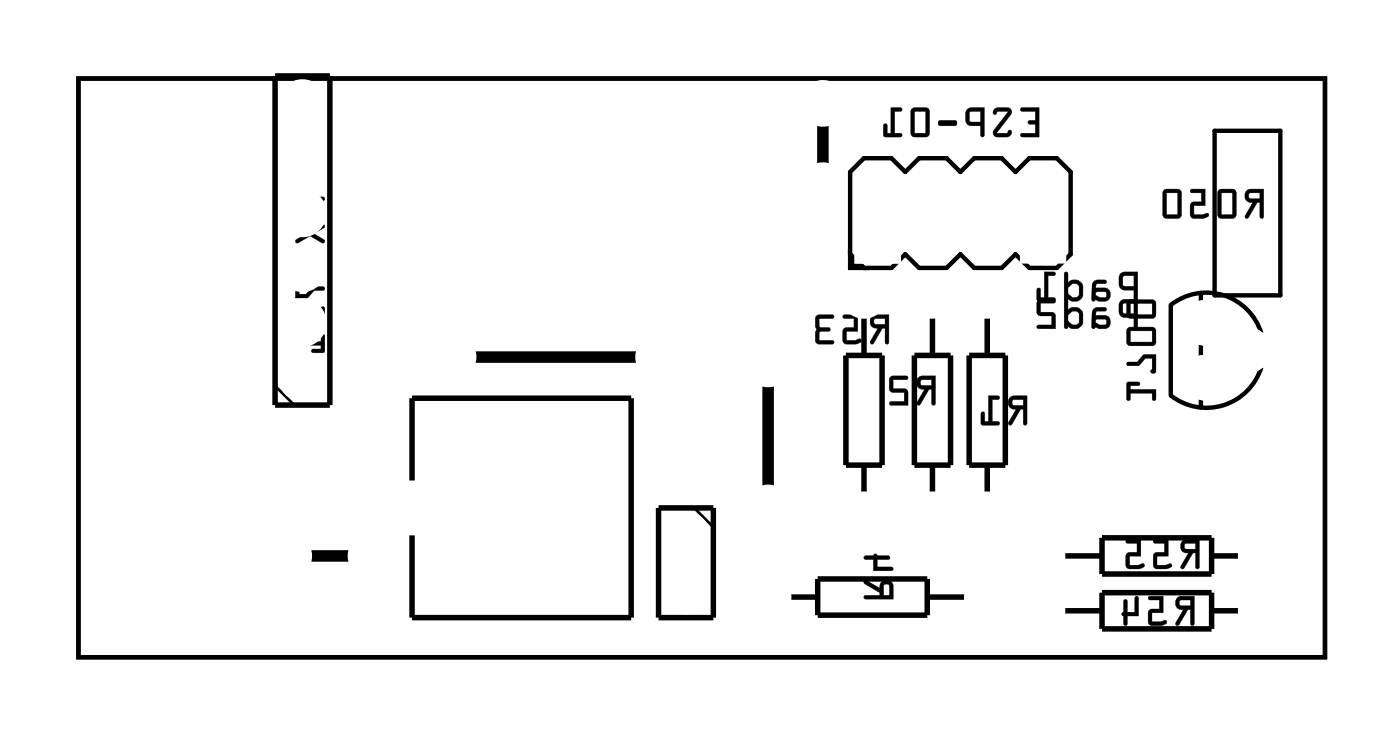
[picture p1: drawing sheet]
<svg xmlns="http://www.w3.org/2000/svg" width="65mm" height="34mm" viewBox="0 0 65 34" stroke-linecap="round" stroke-linejoin="round" font-family="sans-serif">
<path d="M3.6 3.6h57.8v26.8h-57.8zM39.4 11.8l.7 .6h-.7zM39.4 8l.7-.7h1.2l.7 .7 .6-.7h1.3l.6 .7 .7-.7h1.2l.7 .7 .6-.7h1.3l.6 .7v3.8l-.6 .6h-1.3l-.6-.6-.7 .6h-1.2l-.7-.6-.6 .6h-1.3l-.6-.6-.7 .6h-1.2l-.7-.6zM55.7 13.6v.4M55.7 15.9v.6M55.7 18.5v.4M56.3 6.1h3.1v7.6h-3.1zM58.5 15.4a2.67 2.67 0 0 0-4.2-1.3v4.2a2.67 2.67 0 0 0 4.2-1.3" fill="none" stroke="#000" stroke-width=".2"/>
<g fill="#000">
<path d="M39.4 11.8l.7 .6h-.7z"/>
<path d="M13.7 9.1l.1 .2h.5v.5h-.5v.2l1.3-.1-.1-.1h-.5v-.5h.5v-.2zM13.7 10.4v.2l.5 .2-.5 .3 .1 .2 .6-.4 .5 .3h.2l-.1-.1-.4-.3 .4-.2v-.2l-.6 .3zM14.3 11.7v.7l.2 .1v-.1v-.7zM13.7 13v.8h.6l.3-.3 .5-.1-.1-.1h-.5l-.3 .3h-.3v-.6zM13.7 14.2v.5h1.2v.2h-.4l-.1 .1h.7l-.1-.8-.1 .1v.2h-1v-.2zM13.7 15.5v.5h1.2v.2h-.4l-.1 .1h.7l-.1-.8h-.1v.3h-1v-.3z"/>
<path d="M13.7 9.1v.2h.6v.5h-.5a.1 .1 0 0 0-.1 .1 .1 .1 0 0 0 .1 .1h1.2a.1 .1 0 0 0 .1-.1 .1 .1 0 0 0-.1-.1h-.5v-.5h.5a.1 .1 0 0 0 .1-.1 .1 .1 0 0 0-.1-.1zM13.7 9.2l1.3-.1v.2h-.5v.5h.5v.1l-1.2 .1v-.2h.5v-.5h-.5zM13.7 10.4v.2l.5 .2-.5 .3a.1 .1 0 0 0 0 .1 .1 .1 0 0 0 .1 .1l.6-.4 .5 .4a.11 .11 0 0 0 .2-.1 .1 .1 0 0 0-.1-.1l-.4-.3 .4-.2a.11 .11 0 0 0 .1-.2 .1 .1 0 0 0-.2 0l-.5 .3-.6-.3zM13.7 10.4h.1l.6 .3 .6-.3v.2l-.5 .2 .5 .3v.1h-.1l-.5-.3-.6 .3-.1-.1 .5-.3-.5-.2zM14.3 11.7v.7l.2 .1v-.1v-.7zM14.3 11.7h.2v.7v.1l-.2-.1zM13.7 12.9v.9h.6l.3-.3h.4a.1 .1 0 0 0 .1-.1 .1 .1 0 0 0-.1-.1h-.5l-.3 .3h-.3v-.5v-.1zM13.7 13h.2v.6h.3l.3-.3h.5v.1h-.4l-.3 .4h-.6zM13.7 14.2v.5h1.2v.2h-.4a.1 .1 0 0 0-.1 .1 .1 .1 0 0 0 .1 .1l.5-.1 .1-.7a.1 .1 0 0 0-.1-.1 .1 .1 0 0 0-.1 .1v.2h-1v-.3zM13.7 14.2l.2 .1v.3h1v-.3l.1-.1v.8h-.5v-.1h.4v-.2h-1.2zM13.7 15.5v.5h1.2v.2h-.4a.1 .1 0 0 0-.1 0 .1 .1 0 0 0 .1 .1h.5l.1-.7a.1 .1 0 0 0-.1-.1 .1 .1 0 0 0-.1 .1v.2h-1v-.3zM13.7 15.5h.2v.3h1v-.3h.1v.8h-.5v-.1h.4v-.2h-1.2z"/>
<path d="M40.4 14.7a.32 .32 0 0 0 0 .3 .32 .32 0 0 0 .3 .2l-.4 .7h.2l.4-.7h.1v.6l.2 .1v-1.3zM40.5 14.8h.5v.2h-.4zM39.1 14.6v.1l.5 .1v.4h-.5v.6l.1 .1h.4a.15 .15 0 0 0 .3 0 .15 .15 0 0 0-.1-.2l-.6 .1v-.5h.6v-.7zM37.9 14.6l-.1 1.2 .2 .1h.6v-.1h-.6v-.4l.4-.1h.1l-.1-.1-.4-.1v-.3h.6l.1-.2z"/>
<path d="M40.4 14.6a.32 .32 0 0 0 0 .4 .32 .32 0 0 0 .3 .2l-.4 .6a.1 .1 0 0 0 .1 .1 .1 .1 0 0 0 .1 0l.4-.7h.1v.6a.1 .1 0 0 0 .1 .1 .1 .1 0 0 0 .1-.1v-1.2h-.6zM40.4 14.7l.8-.1v1.3l-.2-.1v-.6h-.1l-.4 .7h-.1l.3-.7a.31 .31 0 0 1-.3-.2 .31 .31 0 0 1 0-.3zM40.6 14.8h.4v.2h-.4zM40.5 14.8l.1 .2h.4v-.3zM39.1 14.6v.2h.5v.4h-.5v.6l.1 .1h.7a.1 .1 0 0 0 0-.2 .1 .1 0 0 0-.1 0l-.6 .1v-.5l.6 .1v-.8zM39.1 14.6h.7v.7h-.6v.5l.7-.1v.1l-.7 .1-.1-.1v-.6h.5v-.5h-.5zM37.8 14.6v1.2l.2 .1h.6a.1 .1 0 0 0 .1-.1 .1 .1 0 0 0-.1 0h-.6v-.4h.4a.1 .1 0 0 0 .1-.1 .1 .1 0 0 0-.1-.1l-.4-.1v-.3h.6a.1 .1 0 0 0 .1-.1 .1 .1 0 0 0-.1-.1zM37.9 14.6h.8l-.1 .1h-.6v.4l.4 .1 .1 .1h-.1l-.4 .1v.4h.6v.1h-.6l-.2-.1z"/>
<path d="M42.6 17.5a.32 .32 0 0 0-.1 .4 .32 .32 0 0 0 .4 .1l-.4 .7 .1 .1 .5-.8h.1v.7l.1 .1 .1-1.4zM42.7 17.6h.5v.3l-.5-.1zM41.3 17.5l-.1 .6 .2 .1h.5v.4h-.6l-.1 .1 .9 .1-.1-.7-.6-.1v-.4h.6l.1-.1z"/>
<path d="M42.6 17.5a.32 .32 0 0 0-.1 .4 .32 .32 0 0 0 .4 .1l-.4 .6a.1 .1 0 0 0 0 .2 .11 .11 0 0 0 .2-.1l.4-.7h.1v.7a.1 .1 0 0 0 .1 .1 .1 .1 0 0 0 .1-.1v-1.3h-.6zM42.6 17.5l.8-.1-.1 1.4-.1-.1v-.7h-.1l-.4 .7h-.2l.4-.7a.31 .31 0 0 1-.4-.1 .31 .31 0 0 1 .1-.4zM42.7 17.6h.5v.3l-.5-.1zM42.7 17.6v.3h.5v-.3zM41.3 17.5v.6l.6 .1v.4h-.6a.1 .1 0 0 0-.1 .1 .1 .1 0 0 0 .1 .1h.8v-.8h-.7v-.4h.6a.1 .1 0 0 0 .1-.1 .1 .1 0 0 0-.1-.1zM41.3 17.5h.8l-.1 .1h-.6v.4l.6 .1 .1 .7-.9-.1 .1-.1h.6v-.4h-.5l-.1-.1z"/>
<path d="M46.8 18.4a.32 .32 0 0 0 0 .4 .32 .32 0 0 0 .3 .1l-.3 .7 .1 .1 .4-.8h.1v.7l.2 .1v-1.4zM47 18.5h.4v.3h-.4zM45.8 18.3v1.2h-.1v-.4h-.2v.5l.8 .1v-.2h-.3v-1h.3v-.1z"/>
<path d="M46.8 18.4a.32 .32 0 0 0 0 .4 .32 .32 0 0 0 .3 .1l-.3 .7a.1 .1 0 0 0 0 .1 .1 .1 0 0 0 .1 0l.4-.8h.1v.7a.1 .1 0 0 0 .1 .1 .1 .1 0 0 0 .1-.1v-1.3h-.6zM46.8 18.4l.8-.1v1.4l-.1-.1v-.7h-.2l-.4 .7h-.1l.3-.7a.31 .31 0 0 1-.3-.1 .31 .31 0 0 1 0-.4zM47 18.5h.4v.3h-.4zM46.9 18.5l.1 .3h.5v-.3zM45.8 18.3v1.2h-.1v-.3a.1 .1 0 0 0-.1-.1 .1 .1 0 0 0-.1 .1v.5h.8a.1 .1 0 0 0 .1-.1 .1 .1 0 0 0-.1-.1h-.3v-1h.3a.1 .1 0 0 0 .1-.1 .1 .1 0 0 0-.1-.1zM45.8 18.3l.5 .1v.1h-.3v1h.3v.2l-.8-.1v-.5h.1v.4h.2z"/>
<path d="M47.3 5l.1 .2h.6v.4h-.3v.1l.3 .1v.4h-.6l-.1 .1h.9v-1.3zM46.1 5.1l-.1 .1 .1 .1 .2-.1h.4l-.6 .8v.2l.1 .1h.6l.1-.1v-.2l-.2 .2-.5-.1 .7-.8v-.2l-.2-.1zM44.8 5.1v.1v.5l.1 .1h.6v.5h.1v-1.3zM45 5.2h.5v.5l-.5-.1zM43.5 5.6v.2h.1h.7l.1-.1-.1-.1zM42.3 5l-.1 1.2 .2 .1h.6l.1-.1v-1.1l-.2-.1zM42.4 5.2h.5v1h-.5zM41.3 5v1.2h-.2v-.4l-.1-.1v.6h.8v-.1h-.3v-1h.3v-.2z"/>
<path d="M47.3 5l.1 .2h.6v.4h-.3a.1 .1 0 0 0-.1 .1 .1 .1 0 0 0 .1 .1h.3v.4h-.6a.1 .1 0 0 0-.1 .1 .1 .1 0 0 0 .1 .1h.8v-1.4zM47.3 5h.9v1.3h-.9l.1-.1h.6v-.5h-.3v-.1h.3v-.4l-.6-.1zM46.1 5l-.1 .2a.13 .13 0 0 0 .2 .1 .13 .13 0 0 0 .1-.1h.4l-.6 .8a.21 .21 0 0 0 0 .2 .21 .21 0 0 0 .1 .2l.6-.1 .1-.2a.13 .13 0 0 0-.1-.1 .13 .13 0 0 0-.1 .2l-.5-.1 .7-.8a.21 .21 0 0 0-.2-.3zM46.1 5.1l.6-.1a.2 .2 0 0 1 .2 .3l-.7 .8 .5 .1 .2-.2-.1 .3h-.6l-.1-.2 .6-.9h-.4l-.2 .1zM44.8 5.1v.1v.5l.1 .1h.6v.5a.1 .1 0 0 0 .1 .1 .1 .1 0 0 0 0-.1v-1.3h-.6zM44.9 5.1l.7-.1v1.3h-.1v-.5h-.6l-.1-.1zM45 5.2h.5v.5l-.5-.1zM45 5.2v.4l.5 .1v-.5zM43.5 5.6v.2h.1h.7l.1-.1-.1-.1zM43.5 5.6h.8l.1 .1-.1 .1h-.7zM42.3 5l-.1 1.2 .2 .2 .6-.1 .1-.1v-1.1l-.2-.1zM42.3 5h.6l.2 .1v1.1l-.1 .1h-.6l-.1-.1zM42.4 5.2h.5v1h-.5zM42.4 5.2v1h.5v-1zM41.3 5v1.2h-.2v-.4a.1 .1 0 0 0-.1-.1 .1 .1 0 0 0 0 .1v.5l.7 .1a.1 .1 0 0 0 .1-.1 .1 .1 0 0 0-.1-.1h-.2v-1h.2a.1 .1 0 0 0 .1-.1 .1 .1 0 0 0-.1-.1zM41.3 5h.5v.1l-.3 .1v1h.3v.1h-.8v-.6l.1 .1v.4h.2z"/>
<path d="M52.3 17.7v.8h.1v-.3h1v.3h.2v-.5h-1.2v-.1h.4v-.2zM52.3 16.8v.1h.5l.3-.3h.3v.6h.2v-.8h-.6l-.3 .4zM52.3 15.2l-.1 .6 .1 .2h1.1l.2-.1v-.6l-.1-.1zM52.4 15.3h1v.5h-1zM52.3 13.9l-.1 .7 .1 .1h1.1l.2-.1v-.5l-.1-.2zM52.4 14.1h1v.5h-1z"/>
<path d="M52.3 17.7l-.1 .8a.1 .1 0 0 0 .1 .1 .1 .1 0 0 0 .1-.1v-.3h1v.3a.1 .1 0 0 0 .1 .1 .1 .1 0 0 0 .1-.1v-.5h-1.2v-.1h.4a.1 .1 0 0 0 .1-.1 .1 .1 0 0 0-.1-.1zM52.3 17.7h.5v.1l-.4 .1v.1h1.2v.5h-.2v-.3h-1v.3h-.1zM52.3 16.8v.1h.5l.3-.3h.3v.5l-.1 .1h.3v-.8h-.6l-.3 .4zM52.3 16.8h.4l.3-.4h.6v.8h-.2v-.6h-.3l-.3 .3h-.5zM52.3 15.2l-.1 .6 .1 .2h1.1l.2-.1v-.6l-.1-.1zM52.3 15.2h1.2l.1 .1v.6l-.2 .1h-1.1l-.1-.2zM52.4 15.3h1v.5h-1zM52.4 15.3v.5h1v-.5zM52.3 13.9l-.1 .7 .1 .1 1.1 .1 .2-.2v-.5l-.1-.2zM52.3 13.9h1.2l.1 .2v.5l-.2 .1h-1.1l-.1-.1zM52.4 14.1h1v.5h-1zM52.4 14v.6h1v-.6z"/>
<path d="M52 12.7l-.1 .2v.4l.1 .1h.6v.5h.1l.1-1.3zM52.1 12.8h.5v.5l-.5-.1zM50.7 13l-.1 .9 .6 .1a.31 .31 0 0 0 .3-.4 .31 .31 0 0 0-.3-.3h-.4v-.1l.1-.1h.4v-.1zM50.8 13.5h.5v.2l-.3 .1-.2-.1zM49.4 12.6l-.1 1.3h.2v-.1l.2 .1h.3l.2-.2v-.6l-.3-.1-.4 .1v-.5zM49.5 13.3l.2-.2 .3 .1v.5l-.3 .1-.2-.2zM48.4 12.6v1.2h-.2v-.4l-.1-.1v.6h.8v-.1h-.3v-1h.3v-.2z"/>
<path d="M52 13.9l-.1 .2v.4l.1 .2h.6v.5h.1l.1-1.3zM52.1 14.1l.5-.1v.5h-.5zM50.7 14.3l-.1 .9h.6a.31 .31 0 0 0 .3-.3 .31 .31 0 0 0-.3-.3h-.4v-.1l.1-.1h.4v-.2zM50.8 14.8h.5v.2h-.3l-.2-.1zM49.4 13.9l-.1 1.3h.2v-.1l.2 .1h.3l.2-.2v-.6l-.3-.2-.4 .2v-.5zM49.5 14.6l.2-.2 .3 .1v.5h-.3l-.2-.1zM48.1 13.9v.6l.1 .1h.6v.4h-.6l-.1 .2h.8v-.7h-.7v-.5h.7v-.1z"/>
<path d="M52 12.7l-.1 .2v.4l.1 .1h.6v.5a.1 .1 0 0 0 .1 .1 .1 .1 0 0 0 .1-.1v-1.3h-.7zM52 12.7l.8-.1-.1 1.3h-.1v-.5h-.6l-.1-.1zM52.1 12.8h.5v.5l-.5-.1zM52.1 12.8v.4l.5 .1v-.5zM50.7 13l-.1 .9a.09 .09 0 0 0 .1 .1 .09 .09 0 0 0 .1-.1l.4 .1a.32 .32 0 0 0 .3-.4 .32 .32 0 0 0-.3-.3h-.4l.1-.1 .3-.1a.1 .1 0 0 0 .1-.1 .1 .1 0 0 0-.1 0zM50.7 13h.6v.1h-.4l-.1 .1v.2l.4-.1a.31 .31 0 0 1 .3 .3 .31 .31 0 0 1-.3 .3h-.6zM50.8 13.5h.4l.1 .2-.3 .1-.2-.1zM50.8 13.5v.2l.2 .1 .3-.1v-.2zM49.4 12.6l-.1 1.3a.1 .1 0 0 0 .1 .1 .11 .11 0 0 0 .1-.2l.3 .2 .3-.2 .1-.2v-.4l-.3-.2-.4 .1v-.5zM49.4 12.6h.1v.5l.4-.1 .3 .1v.6l-.2 .2h-.3l-.2-.1v.1h-.1zM49.5 13.3l.2-.1h.3v.5l-.3 .1-.2-.2zM49.5 13.3v.3l.3 .2 .2-.1v-.5l-.3-.1zM48.4 12.6v1.2h-.2l.1-.4a.1 .1 0 0 0-.1-.1 .1 .1 0 0 0-.1 .1v.5l.8 .1a.1 .1 0 0 0 0-.1 .1 .1 0 0 0 0-.1h-.3v-1h.3a.1 .1 0 0 0 0-.1 .1 .1 0 0 0 0-.1zM48.4 12.6h.5v.2h-.3v1h.3v.1h-.8v-.6l.1 .1v.4h.2z"/>
<path d="M52 13.9l-.1 .2v.4l.1 .2h.6v.4a.1 .1 0 0 0 .1 .1 .1 .1 0 0 0 .1-.1v-1.2h-.7zM52 13.9h.8l-.1 1.3h-.1v-.5h-.6l-.1-.2zM52.1 14.1l.5-.1v.5h-.5zM52.1 14.1v.4h.5v-.5zM50.7 14.3l-.1 .8a.09 .09 0 0 0 .1 .1 .09 .09 0 0 0 .1-.1l.4 .1a.32 .32 0 0 0 .3-.3 .32 .32 0 0 0-.3-.3h-.4l.1-.2h.3a.1 .1 0 0 0 .1-.1 .1 .1 0 0 0-.1-.1zM50.7 14.3l.6-.1v.2h-.4l-.1 .1v.1h.4a.31 .31 0 0 1 .3 .3 .31 .31 0 0 1-.3 .3h-.6zM50.8 14.8h.4l.1 .2h-.3l-.2-.1zM50.8 14.8v.1l.2 .2 .3-.1v-.2zM49.4 13.9l-.1 1.2a.1 .1 0 0 0 .1 .1 .1 .1 0 0 0 .1-.1l.3 .1 .3-.1 .1-.2v-.4l-.3-.3-.4 .2v-.5zM49.4 13.9h.1v.5l.4-.2 .3 .2v.6l-.2 .2h-.3l-.2-.1v.1h-.1zM49.5 14.6l.2-.2 .3 .1v.5h-.3l-.2-.1zM49.5 14.6v.3l.3 .2 .2-.1v-.6h-.3zM48.1 13.9v.7h.7v.4h-.6a.1 .1 0 0 0-.1 .1 .1 .1 0 0 0 .1 .1h.7v-.7h-.7v-.5h.7a.1 .1 0 0 0 0-.1zM48.1 13.9h.8v.1h-.7v.5h.7v.7h-.8l.1-.1h.6v-.5h-.6l-.1-.1z"/>
<path d="M57.8 8.8a.32 .32 0 0 0-.1 .4 .32 .32 0 0 0 .4 .2l-.4 .7h.2l.4-.7h.1v.6l.1 .1 .1-1.3zM57.9 9l.5-.1v.3h-.4zM56.5 8.8v1.2l.1 .1h.6l.1-.2v-1l-.2-.1zM56.6 8.9h.5v1h-.5zM55.2 8.8v.1h.5v.4l-.5 .1v.6l.2 .1h.4a.15 .15 0 0 0 .2 0 .15 .15 0 0 0-.1-.2h-.5v-.4h.5v-.7zM54 8.8l-.1 1.2 .2 .1h.6l.1-.2v-1l-.2-.1zM54.1 8.9h.5v1h-.5z"/>
<path d="M57.8 8.8a.32 .32 0 0 0-.1 .4 .32 .32 0 0 0 .4 .2l-.4 .6a.1 .1 0 0 0 .1 .1 .1 .1 0 0 0 .1 0l.4-.7h.1v.6a.1 .1 0 0 0 .1 .1 .1 .1 0 0 0 .1-.1v-1.3h-.6zM57.8 8.8h.8l-.1 1.3-.1-.1v-.6h-.1l-.4 .7h-.2l.4-.7a.31 .31 0 0 1-.4-.2 .31 .31 0 0 1 .1-.4zM57.9 9l.5-.1v.3h-.4zM57.9 9v.2h.5v-.3zM56.5 8.8v1.2l.1 .1h.6l.1-.2v-1l-.2-.2zM56.5 8.8h.6l.2 .1v1l-.1 .2h-.6l-.1-.1zM56.6 8.9h.5v1h-.5zM56.6 8.9v1h.6v-1zM55.2 8.8v.1h.5v.4l-.5 .1v.6l.2 .1 .6-.1a.1 .1 0 0 0 .1-.1 .1 .1 0 0 0-.2 0h-.5v-.4h.5v-.8zM55.2 8.8h.7v.7h-.6v.4h.7v.1l-.6 .1-.2-.1v-.6h.5v-.5h-.5zM54 8.8l-.1 1.2 .2 .1h.6l.1-.2v-1l-.2-.2zM54 8.8h.6l.2 .1v1l-.1 .2h-.6l-.2-.1zM54.1 8.9h.5v1h-.5zM54.1 8.9v1h.5v-1z"/>
<path d="M3.6 3.6v26.8h57.8v-26.8zM3.6 3.6h57.8v26.8h-57.8z"/>
<path d="M40.1 26.9v.1l.7 .4v.2h-.7v.1h1.3v-.6a.31 .31 0 0 0-.3-.2 .31 .31 0 0 0-.3 .3zM41 27.1h.2v.5h-.2zM40.1 25.8v.1h.4v.5h.9l-.1-.1h-.6v-.4h.5v-.2h-.5l-.1-.1-.1 .1z"/>
<path d="M40.1 26.9v.1l.7 .4v.2h-.7a.1 .1 0 0 0-.1 .1 .1 .1 0 0 0 .1 .1h1.3v-.7a.32 .32 0 0 0-.3-.2 .32 .32 0 0 0-.3 .3l-.6-.3zM40.1 26.9h.1l.6 .4a.31 .31 0 0 1 .2-.4 .31 .31 0 0 1 .4 .2v.6h-1.3v-.1h.7v-.2l-.7-.4zM41 27.1h.2v.5h-.2zM41 27.1v.5h.2v-.5zM40.1 25.8v.1h.4v.5h.8a.1 .1 0 0 0 .1-.1 .1 .1 0 0 0-.1-.1l-.6 .1v-.4h.5a.1 .1 0 0 0 .1-.1 .1 .1 0 0 0-.1-.1h-.5a.09 .09 0 0 0-.1-.1 .09 .09 0 0 0-.1 .1zM40.1 25.8l.4-.1h.1h.1h.5v.2h-.5v.4h.6l.1 .1h-.9v-.5h-.4z"/>
<path d="M54.6 27.7a.32 .32 0 0 0-.1 .4 .32 .32 0 0 0 .4 .1l-.4 .7 .1 .1 .5-.8h.1v.7l.1 .1 .1-1.4zM54.7 27.8h.5v.3l-.5-.1zM53.3 27.6v.2h.5v.4l-.5 .1-.1 .6 .2 .1h.4a.15 .15 0 0 0 .2-.1 .15 .15 0 0 0 0-.2l-.6 .1v-.4h.5v-.8zM52.1 27.8v.5l-.1 .1 .2 .6 .1-.1v-.4h.5v-.8l-.1-.1-.1 .1v.6h-.3v-.5z"/>
<path d="M54.6 27.7a.32 .32 0 0 0-.1 .4 .32 .32 0 0 0 .4 .1l-.4 .6a.1 .1 0 0 0 0 .2 .11 .11 0 0 0 .2-.1l.4-.7h.1v.7a.1 .1 0 0 0 .1 .1 .1 .1 0 0 0 .1-.1v-1.3h-.6zM54.6 27.7l.8-.1-.1 1.4-.1-.1v-.7h-.1l-.4 .7h-.2l.4-.7a.31 .31 0 0 1-.4-.1 .31 .31 0 0 1 .1-.4zM54.7 27.8h.5v.3l-.5-.1zM54.7 27.8v.3h.5v-.3zM53.3 27.6v.2h.5v.4h-.5l-.1 .7 .2 .1 .7-.1a.1 .1 0 0 0 0-.1 .1 .1 0 0 0-.1-.1l-.6 .1v-.4h.5v-.8zM53.3 27.6h.6v.8h-.5v.4l.6-.1 .1 .1-.1 .1-.6 .1-.1-.1v-.6l.5-.1v-.4h-.5zM52.1 27.8v.5a.09 .09 0 0 0-.1 .1 .09 .09 0 0 0 .1 .1v.4a.1 .1 0 0 0 .1 .1 .1 .1 0 0 0 .1-.1v-.4h.5v-.8a.1 .1 0 0 0-.1-.1 .1 .1 0 0 0-.1 .1v.6h-.3v-.5zM52.1 27.8h.2v.6h.3v-.7l.1-.1 .1 .1v.8h-.5v.4l-.1 .1-.2-.6h.1z"/>
<path d="M54.8 25.1a.32 .32 0 0 0 0 .3 .32 .32 0 0 0 .3 .2l-.4 .7h.2l.4-.7h.1v.7h.2v-1.3zM54.9 25.2h.5v.2h-.4zM53.5 25v.2h.5v.4h-.5v.6l.1 .1h.4a.15 .15 0 0 0 .3 0 .15 .15 0 0 0-.1-.2l-.6 .1v-.4h.6v-.8zM52.2 25l.1 .2h.4v.4h-.4l-.1 .6 .2 .1h.4a.15 .15 0 0 0 .2 0 .15 .15 0 0 0-.1-.2l-.5 .1v-.4h.5v-.8z"/>
<path d="M54.8 25.1a.32 .32 0 0 0-.1 .3 .32 .32 0 0 0 .4 .2l-.4 .6a.1 .1 0 0 0 .1 .1 .1 .1 0 0 0 .1 0l.4-.7h.1v.7a.1 .1 0 0 0 .1 .1 .1 .1 0 0 0 .1-.1v-1.3h-.6zM54.8 25.1l.8-.1v1.3h-.2v-.7h-.1l-.4 .7h-.1l.3-.7a.31 .31 0 0 1-.3-.2 .31 .31 0 0 1 0-.3zM54.9 25.2h.5v.2h-.4zM54.9 25.2l.1 .2h.4v-.2zM53.5 25v.2h.5v.4h-.5v.6l.1 .2 .7-.1a.1 .1 0 0 0 0-.2 .1 .1 0 0 0-.1 0l-.6 .1v-.4h.6v-.8zM53.5 25h.7v.8l-.6-.1v.5l.7-.1v.1v.1h-.7l-.1-.1v-.6h.5v-.4l-.5-.1zM52.2 25v.2h.5v.4h-.5v.6l.2 .2 .6-.1a.11 .11 0 0 0 .1-.2 .1 .1 0 0 0-.2 0l-.5 .1v-.4h.5v-.8zM52.2 25h.7v.8l-.5-.1v.5l.6-.1 .1 .1-.1 .1h-.6l-.2-.1 .1-.6h.4v-.4l-.4-.1z"/>
</g>
<path d="M22 16.5h7.6M35.6 17.8v4.8M38.2 5.7v1.9M14.3 25.7h1.9" fill="none" stroke="#000" stroke-width=".53"/>
<g fill="none" stroke="#000" stroke-width=".25">
<path d="M12.8 3.5h2.5v15.3h-2.5zM39.2 16.5h1.7v5h-1.7zM40.1 14.6v1.9M42.4 16.5h1.7v5h-1.7zM43.2 14.6v1.9M44.9 16.5h1.7v5h-1.7zM45.8 14.6v1.9M19.1 22.2v-3.8h10.2v10.2h-10.2v-3.8M30.5 23.5h2.6v5.1h-2.6zM36.6 27.6h1.3M37.9 26.8h5.1v1.7h-5.1zM40.1 21.5v1.4"/>
<path d="M43 27.6h1.8M43.2 21.5v1.4M45.8 21.5v1.4M49.3 25.7h1.8M49.3 28.3h1.8M51.1 24.9h5.1v1.7h-5.1zM51.1 27.4h5.1v1.7h-5.1zM56.2 25.7h1.3M56.2 28.3h1.3"/>
</g>
<path d="M12.8 17.9l.8 .9M32.2 23.5l.9 .9" fill="none" stroke="#000" stroke-width=".13"/>
<circle cx="38.2" cy="8.6" r=".7" fill="#fff"/>
<circle cx="38.2" cy="8.6" r=".7" fill="none" stroke="#fff" stroke-width=".76" stroke-linecap="butt"/>
<circle cx="38.2" cy="4.8" r=".7" fill="#fff"/>
<circle cx="38.2" cy="4.8" r=".7" fill="none" stroke="#fff" stroke-width=".76" stroke-linecap="butt"/>
<circle cx="30.5" cy="16.5" r=".7" fill="#fff"/>
<circle cx="30.5" cy="16.5" r=".7" fill="none" stroke="#fff" stroke-width=".76" stroke-linecap="butt"/>
<circle cx="21" cy="16.5" r=".7" fill="#fff"/>
<circle cx="21" cy="16.5" r=".7" fill="none" stroke="#fff" stroke-width=".76" stroke-linecap="butt"/>
<circle cx="35.6" cy="23.5" r=".7" fill="#fff"/>
<circle cx="35.6" cy="23.5" r=".7" fill="none" stroke="#fff" stroke-width=".76" stroke-linecap="butt"/>
<circle cx="35.6" cy="16.9" r=".7" fill="#fff"/>
<circle cx="35.6" cy="16.9" r=".7" fill="none" stroke="#fff" stroke-width=".76" stroke-linecap="butt"/>
<circle cx="17.2" cy="25.7" r=".7" fill="#fff"/>
<circle cx="17.2" cy="25.7" r=".7" fill="none" stroke="#fff" stroke-width=".76" stroke-linecap="butt"/>
<circle cx="13.4" cy="25.7" r=".7" fill="#fff"/>
<circle cx="13.4" cy="25.7" r=".7" fill="none" stroke="#fff" stroke-width=".76" stroke-linecap="butt"/>
<path d="M40 10.4h1.4v1.5h-1.4z" fill="#fff"/>
<path d="M40 10.4h1.4v1.5h-1.4z" fill="none" stroke="#fff" stroke-width=".69" stroke-linecap="butt"/>
<circle cx="40.7" cy="11.1" r=".73" fill="#fff"/>
<circle cx="40.7" cy="11.1" r=".73" fill="none" stroke="#fff" stroke-width=".69" stroke-linecap="butt"/>
<circle cx="40.7" cy="8.6" r=".73" fill="#fff"/>
<circle cx="40.7" cy="8.6" r=".73" fill="none" stroke="#fff" stroke-width=".69" stroke-linecap="butt"/>
<circle cx="43.3" cy="11.1" r=".73" fill="#fff"/>
<circle cx="43.3" cy="11.1" r=".73" fill="none" stroke="#fff" stroke-width=".69" stroke-linecap="butt"/>
<circle cx="43.3" cy="8.6" r=".73" fill="#fff"/>
<circle cx="43.3" cy="8.6" r=".73" fill="none" stroke="#fff" stroke-width=".69" stroke-linecap="butt"/>
<circle cx="45.8" cy="11.1" r=".73" fill="#fff"/>
<circle cx="45.8" cy="11.1" r=".73" fill="none" stroke="#fff" stroke-width=".69" stroke-linecap="butt"/>
<circle cx="45.8" cy="8.6" r=".73" fill="#fff"/>
<circle cx="45.8" cy="8.6" r=".73" fill="none" stroke="#fff" stroke-width=".69" stroke-linecap="butt"/>
<circle cx="48.4" cy="11.1" r=".73" fill="#fff"/>
<circle cx="48.4" cy="11.1" r=".73" fill="none" stroke="#fff" stroke-width=".69" stroke-linecap="butt"/>
<circle cx="48.4" cy="8.6" r=".73" fill="#fff"/>
<circle cx="48.4" cy="8.6" r=".73" fill="none" stroke="#fff" stroke-width=".69" stroke-linecap="butt"/>
<path d="M40 10.4h1.4v1.5h-1.4z" fill="#fff"/>
<path d="M40 10.4h1.4v1.5h-1.4z" fill="none" stroke="#fff" stroke-width=".69" stroke-linecap="butt"/>
<circle cx="40.7" cy="11.1" r=".73" fill="#fff"/>
<circle cx="40.7" cy="11.1" r=".73" fill="none" stroke="#fff" stroke-width=".69" stroke-linecap="butt"/>
<circle cx="40.7" cy="8.6" r=".73" fill="#fff"/>
<circle cx="40.7" cy="8.6" r=".73" fill="none" stroke="#fff" stroke-width=".69" stroke-linecap="butt"/>
<circle cx="43.3" cy="11.1" r=".73" fill="#fff"/>
<circle cx="43.3" cy="11.1" r=".73" fill="none" stroke="#fff" stroke-width=".69" stroke-linecap="butt"/>
<circle cx="43.3" cy="8.6" r=".73" fill="#fff"/>
<circle cx="43.3" cy="8.6" r=".73" fill="none" stroke="#fff" stroke-width=".69" stroke-linecap="butt"/>
<circle cx="45.8" cy="11.1" r=".73" fill="#fff"/>
<circle cx="45.8" cy="11.1" r=".73" fill="none" stroke="#fff" stroke-width=".69" stroke-linecap="butt"/>
<circle cx="45.8" cy="8.6" r=".73" fill="#fff"/>
<circle cx="45.8" cy="8.6" r=".73" fill="none" stroke="#fff" stroke-width=".69" stroke-linecap="butt"/>
<path d="M47.6 10.4h1.5v1.5h-1.5z" fill="#fff"/>
<path d="M47.6 10.4h1.5v1.5h-1.5z" fill="none" stroke="#fff" stroke-width=".69" stroke-linecap="butt"/>
<circle cx="48.4" cy="11.1" r=".73" fill="#fff"/>
<circle cx="48.4" cy="11.1" r=".73" fill="none" stroke="#fff" stroke-width=".69" stroke-linecap="butt"/>
<circle cx="48.4" cy="8.6" r=".73" fill="#fff"/>
<circle cx="48.4" cy="8.6" r=".73" fill="none" stroke="#fff" stroke-width=".69" stroke-linecap="butt"/>
<circle cx="8.9" cy="14.9" r=".62" fill="#fff"/>
<circle cx="8.9" cy="14.9" r=".62" fill="none" stroke="#fff" stroke-width=".69" stroke-linecap="butt"/>
<circle cx="8.9" cy="12.4" r=".62" fill="#fff"/>
<circle cx="8.9" cy="12.4" r=".62" fill="none" stroke="#fff" stroke-width=".69" stroke-linecap="butt"/>
<circle cx="8.9" cy="9.9" r=".62" fill="#fff"/>
<circle cx="8.9" cy="9.9" r=".62" fill="none" stroke="#fff" stroke-width=".69" stroke-linecap="butt"/>
<circle cx="8.9" cy="7.3" r=".62" fill="#fff"/>
<circle cx="8.9" cy="7.3" r=".62" fill="none" stroke="#fff" stroke-width=".69" stroke-linecap="butt"/>
<circle cx="8.9" cy="4.8" r=".62" fill="#fff"/>
<circle cx="8.9" cy="4.8" r=".62" fill="none" stroke="#fff" stroke-width=".69" stroke-linecap="butt"/>
<circle cx="8.9" cy="17.5" r=".62" fill="#fff"/>
<circle cx="8.9" cy="17.5" r=".62" fill="none" stroke="#fff" stroke-width=".69" stroke-linecap="butt"/>
<path d="M8.2 16.7h1.5v1.5h-1.5zM8.5 17.5a.47 .47 0 0 0 .9 0 .47 .47 0 0 0-.9 0z" fill="#fff"/>
<g fill="none" stroke="#fff" stroke-width=".25">
<path d="M8.2 16.7h1.5v1.5h-1.5z"/>
<circle cx="8.9" cy="17.5" r=".47"/>
</g>
<circle cx="34.7" cy="12.3" r=".62" fill="#fff"/>
<circle cx="34.7" cy="12.3" r=".62" fill="none" stroke="#fff" stroke-width=".69" stroke-linecap="butt"/>
<circle cx="34.7" cy="9.8" r=".62" fill="#fff"/>
<circle cx="34.7" cy="9.8" r=".62" fill="none" stroke="#fff" stroke-width=".69" stroke-linecap="butt"/>
<circle cx="34.7" cy="14.9" r=".62" fill="#fff"/>
<circle cx="34.7" cy="14.9" r=".62" fill="none" stroke="#fff" stroke-width=".25"/>
<path d="M33.9 14.1h1.5v1.5h-1.5zM34.2 14.9a.47 .47 0 0 0 .9 0 .47 .47 0 0 0-.9 0z" fill="#fff"/>
<g fill="none" stroke="#fff" stroke-width=".25">
<path d="M33.9 14.1h1.5v1.5h-1.5z"/>
<circle cx="34.7" cy="14.9" r=".47"/>
</g>
<circle cx="34.7" cy="7.3" r=".62" fill="#fff"/>
<circle cx="34.7" cy="7.3" r=".62" fill="none" stroke="#fff" stroke-width=".69" stroke-linecap="butt"/>
<path d="M19.7 19h1.4v1.4h-1.4z" fill="#fff"/>
<path d="M19.7 19h1.4v1.4h-1.4z" fill="none" stroke="#fff" stroke-width=".76" stroke-linecap="butt"/>
<circle cx="20.4" cy="19.7" r=".7" fill="#fff"/>
<circle cx="20.4" cy="19.7" r=".7" fill="none" stroke="#fff" stroke-width=".76" stroke-linecap="butt"/>
<circle cx="20.4" cy="27.3" r=".7" fill="#fff"/>
<circle cx="20.4" cy="27.3" r=".7" fill="none" stroke="#fff" stroke-width=".76" stroke-linecap="butt"/>
<circle cx="22.9" cy="19.7" r=".7" fill="#fff"/>
<circle cx="22.9" cy="19.7" r=".7" fill="none" stroke="#fff" stroke-width=".76" stroke-linecap="butt"/>
<circle cx="22.9" cy="27.3" r=".7" fill="#fff"/>
<circle cx="22.9" cy="27.3" r=".7" fill="none" stroke="#fff" stroke-width=".76" stroke-linecap="butt"/>
<circle cx="25.5" cy="19.7" r=".7" fill="#fff"/>
<circle cx="25.5" cy="19.7" r=".7" fill="none" stroke="#fff" stroke-width=".76" stroke-linecap="butt"/>
<circle cx="25.5" cy="27.3" r=".7" fill="#fff"/>
<circle cx="25.5" cy="27.3" r=".7" fill="none" stroke="#fff" stroke-width=".76" stroke-linecap="butt"/>
<circle cx="28" cy="19.7" r=".7" fill="#fff"/>
<circle cx="28" cy="19.7" r=".7" fill="none" stroke="#fff" stroke-width=".76" stroke-linecap="butt"/>
<circle cx="28" cy="27.3" r=".7" fill="#fff"/>
<circle cx="28" cy="27.3" r=".7" fill="none" stroke="#fff" stroke-width=".76" stroke-linecap="butt"/>
<circle cx="55.9" cy="14.9" r=".67" fill="#fff"/>
<circle cx="55.9" cy="14.9" r=".67" fill="none" stroke="#fff" stroke-width=".79" stroke-linecap="butt"/>
<circle cx="57.8" cy="16.2" r=".67" fill="#fff"/>
<circle cx="57.8" cy="16.2" r=".67" fill="none" stroke="#fff" stroke-width=".79" stroke-linecap="butt"/>
<circle cx="55.9" cy="17.5" r=".67" fill="#fff"/>
<circle cx="55.9" cy="17.5" r=".67" fill="none" stroke="#fff" stroke-width=".79" stroke-linecap="butt"/>
<circle cx="55.9" cy="14.9" r=".67" fill="#fff"/>
<circle cx="55.9" cy="14.9" r=".67" fill="none" stroke="#fff" stroke-width=".79" stroke-linecap="butt"/>
<circle cx="57.8" cy="16.2" r=".67" fill="#fff"/>
<circle cx="57.8" cy="16.2" r=".67" fill="none" stroke="#fff" stroke-width=".79" stroke-linecap="butt"/>
<circle cx="55.9" cy="17.5" r=".67" fill="#fff"/>
<circle cx="55.9" cy="17.5" r=".67" fill="none" stroke="#fff" stroke-width=".79" stroke-linecap="butt"/>
<circle cx="57.8" cy="7.3" r=".67" fill="#fff"/>
<circle cx="57.8" cy="7.3" r=".67" fill="none" stroke="#fff" stroke-width=".79" stroke-linecap="butt"/>
<circle cx="57.8" cy="12.4" r=".67" fill="#fff"/>
<circle cx="57.8" cy="12.4" r=".67" fill="none" stroke="#fff" stroke-width=".79" stroke-linecap="butt"/>
<circle cx="57.8" cy="7.3" r=".67" fill="#fff"/>
<circle cx="57.8" cy="7.3" r=".67" fill="none" stroke="#fff" stroke-width=".79" stroke-linecap="butt"/>
<circle cx="57.8" cy="12.4" r=".67" fill="#fff"/>
<circle cx="57.8" cy="12.4" r=".67" fill="none" stroke="#fff" stroke-width=".79" stroke-linecap="butt"/>
<circle cx="40.1" cy="13.7" r=".7" fill="#fff"/>
<circle cx="40.1" cy="13.7" r=".7" fill="none" stroke="#fff" stroke-width=".76" stroke-linecap="butt"/>
<circle cx="40.1" cy="23.8" r=".7" fill="#fff"/>
<circle cx="40.1" cy="23.8" r=".7" fill="none" stroke="#fff" stroke-width=".76" stroke-linecap="butt"/>
<circle cx="45.8" cy="13.7" r=".7" fill="#fff"/>
<circle cx="45.8" cy="13.7" r=".7" fill="none" stroke="#fff" stroke-width=".76" stroke-linecap="butt"/>
<circle cx="45.8" cy="23.8" r=".7" fill="#fff"/>
<circle cx="45.8" cy="23.8" r=".7" fill="none" stroke="#fff" stroke-width=".76" stroke-linecap="butt"/>
<circle cx="48.3" cy="25.7" r=".7" fill="#fff"/>
<circle cx="48.3" cy="25.7" r=".7" fill="none" stroke="#fff" stroke-width=".76" stroke-linecap="butt"/>
<circle cx="58.5" cy="25.7" r=".7" fill="#fff"/>
<circle cx="58.5" cy="25.7" r=".7" fill="none" stroke="#fff" stroke-width=".76" stroke-linecap="butt"/>
<circle cx="48.3" cy="28.3" r=".7" fill="#fff"/>
<circle cx="48.3" cy="28.3" r=".7" fill="none" stroke="#fff" stroke-width=".76" stroke-linecap="butt"/>
<circle cx="58.5" cy="28.3" r=".7" fill="#fff"/>
<circle cx="58.5" cy="28.3" r=".7" fill="none" stroke="#fff" stroke-width=".76" stroke-linecap="butt"/>
<circle cx="43.2" cy="13.7" r=".7" fill="#fff"/>
<circle cx="43.2" cy="13.7" r=".7" fill="none" stroke="#fff" stroke-width=".76" stroke-linecap="butt"/>
<circle cx="43.2" cy="23.8" r=".7" fill="#fff"/>
<circle cx="43.2" cy="23.8" r=".7" fill="none" stroke="#fff" stroke-width=".76" stroke-linecap="butt"/>
<circle cx="45.8" cy="27.6" r=".7" fill="#fff"/>
<circle cx="45.8" cy="27.6" r=".7" fill="none" stroke="#fff" stroke-width=".76" stroke-linecap="butt"/>
<circle cx="35.6" cy="27.6" r=".7" fill="#fff"/>
<circle cx="35.6" cy="27.6" r=".7" fill="none" stroke="#fff" stroke-width=".76" stroke-linecap="butt"/>
<circle cx="14" cy="17.5" r=".74" fill="#fff"/>
<circle cx="14" cy="17.5" r=".74" fill="none" stroke="#fff" stroke-width=".76" stroke-linecap="butt"/>
<circle cx="14" cy="14.9" r=".74" fill="#fff"/>
<circle cx="14" cy="14.9" r=".74" fill="none" stroke="#fff" stroke-width=".76" stroke-linecap="butt"/>
<circle cx="14" cy="12.4" r=".74" fill="#fff"/>
<circle cx="14" cy="12.4" r=".74" fill="none" stroke="#fff" stroke-width=".76" stroke-linecap="butt"/>
<circle cx="14" cy="9.9" r=".74" fill="#fff"/>
<circle cx="14" cy="9.9" r=".74" fill="none" stroke="#fff" stroke-width=".76" stroke-linecap="butt"/>
<circle cx="14" cy="7.3" r=".74" fill="#fff"/>
<circle cx="14" cy="7.3" r=".74" fill="none" stroke="#fff" stroke-width=".76" stroke-linecap="butt"/>
<circle cx="14" cy="4.8" r=".74" fill="#fff"/>
<circle cx="14" cy="4.8" r=".74" fill="none" stroke="#fff" stroke-width=".76" stroke-linecap="butt"/>
<circle cx="31.8" cy="24.8" r=".74" fill="#fff"/>
<circle cx="31.8" cy="24.8" r=".74" fill="none" stroke="#fff" stroke-width=".76" stroke-linecap="butt"/>
<circle cx="31.8" cy="27.3" r=".74" fill="#fff"/>
<circle cx="31.8" cy="27.3" r=".74" fill="none" stroke="#fff" stroke-width=".76" stroke-linecap="butt"/>
</svg>
